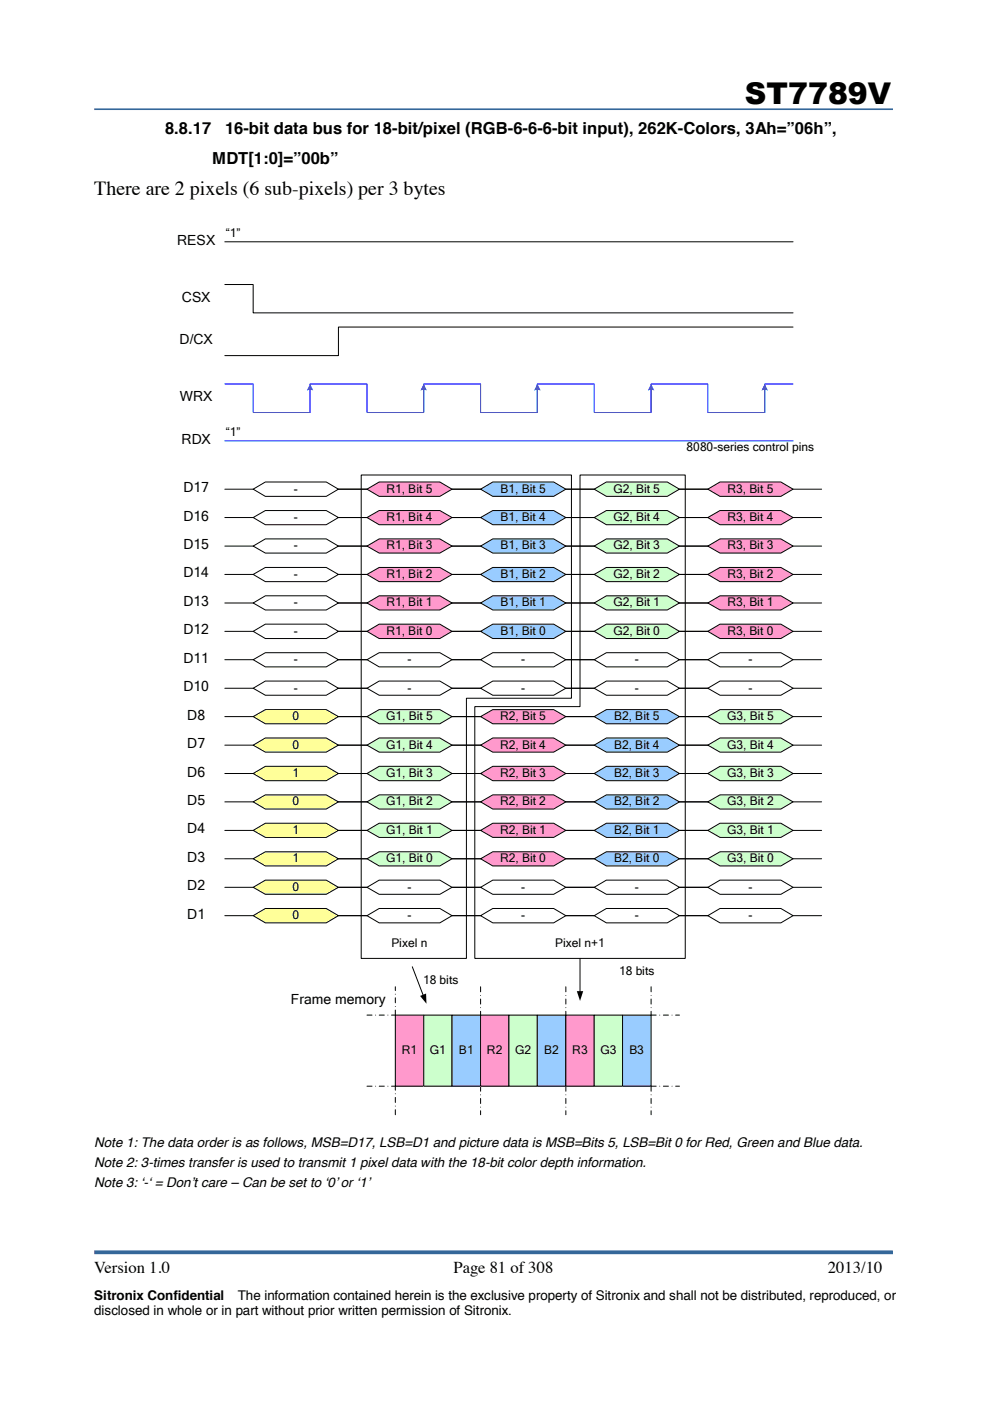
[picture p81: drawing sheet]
<svg xmlns="http://www.w3.org/2000/svg" width="210mm" height="297mm" viewBox="0 0 210 297" stroke-linecap="round" stroke-linejoin="round" font-family="sans-serif">
<defs><g id="words">
<text font-size="6.3" x="157.9" y="22">ST7789V</text>
<text font-size="4.2" x="20" y="41.3">There are 2 pixels (6 sub-pixels) per 3 bytes</text>
<g font-size="3.5">
<text x="35" y="28.4">8.8.17</text>
<text x="47.7" y="28.4">16-bit data bus for 18-bit/pixel (RGB-6-6-6-bit input), 262K-Colors, 3Ah=”06h”,</text>
<text x="45" y="34.8">MDT[1:0]=”00b”</text>
<text x="20" y="270">Version 1.0</text>
<text x="96.1" y="270">Page 81 of 308</text>
<text x="175.5" y="270">2013/10</text>
</g>
<g font-size="3">
<text x="37.5" y="51.9">RESX</text>
<text x="38.6" y="64">CSX</text>
<text x="38.1" y="73">D/CX</text>
<text x="38.1" y="85">WRX</text>
<text x="38.5" y="94.1">RDX</text>
<text x="38.9" y="104.4">D17</text>
<text x="38.9" y="110.4">D16</text>
<text x="38.9" y="116.4">D15</text>
<text x="38.9" y="122.4">D14</text>
<text x="38.9" y="128.4">D13</text>
<text x="38.9" y="134.5">D12</text>
<text x="38.9" y="140.5">D11</text>
<text x="38.9" y="146.5">D10</text>
<text x="39.7" y="152.6">D8</text>
<text x="39.7" y="158.6">D7</text>
<text x="39.7" y="164.6">D6</text>
<text x="39.7" y="170.6">D5</text>
<text x="39.7" y="176.7">D4</text>
<text x="39.7" y="182.7">D3</text>
<text x="39.7" y="188.7">D2</text>
<text x="39.7" y="194.8">D1</text>
<text x="61.7" y="212.9">Frame memory</text>
</g>
<g font-size="2.8">
<text x="20" y="243.2">Note 1: The data order is as follows, MSB=D17, LSB=D1 and picture data is MSB=Bits 5, LSB=Bit 0 for Red, Green and Blue data.</text>
<text x="20" y="247.5">Note 2: 3-times transfer is used to transmit 1 pixel data with the 18-bit color depth information.</text>
<text x="20" y="251.7">Note 3: ‘-‘ = Don’t care – Can be set to ‘0’ or ‘1’</text>
<text x="20" y="275.5">Sitronix Confidential</text>
<text x="50.4" y="275.5">The information contained herein is the exclusive property of Sitronix and shall not be distributed, reproduced, or</text>
<text x="20" y="278.8">disclosed in whole or in part without prior written permission of Sitronix.</text>
</g>
<g font-size="2.5">
<text x="47.9" y="50.2">“1”</text>
<text x="47.9" y="92.4">“1”</text>
<text x="145.6" y="95.7">8080-series control pins</text>
<text x="62.3" y="104.5">-</text>
<text x="82" y="104.5">R1, Bit 5</text>
<text x="106.1" y="104.5">B1, Bit 5</text>
<text x="130.1" y="104.5">G2, Bit 5</text>
<text x="154.3" y="104.5">R3, Bit 5</text>
<text x="62.3" y="110.5">-</text>
<text x="82" y="110.5">R1, Bit 4</text>
<text x="106.1" y="110.5">B1, Bit 4</text>
<text x="130.1" y="110.5">G2, Bit 4</text>
<text x="154.3" y="110.5">R3, Bit 4</text>
<text x="62.3" y="116.5">-</text>
<text x="82" y="116.5">R1, Bit 3</text>
<text x="106.1" y="116.5">B1, Bit 3</text>
<text x="130.1" y="116.5">G2, Bit 3</text>
<text x="154.3" y="116.5">R3, Bit 3</text>
<text x="62.3" y="122.6">-</text>
<text x="82" y="122.6">R1, Bit 2</text>
<text x="106.1" y="122.6">B1, Bit 2</text>
<text x="130.1" y="122.6">G2, Bit 2</text>
<text x="154.3" y="122.6">R3, Bit 2</text>
<text x="62.3" y="128.6">-</text>
<text x="82" y="128.6">R1, Bit 1</text>
<text x="106.1" y="128.6">B1, Bit 1</text>
<text x="130.1" y="128.6">G2, Bit 1</text>
<text x="154.3" y="128.6">R3, Bit 1</text>
<text x="62.3" y="134.6">-</text>
<text x="82" y="134.6">R1, Bit 0</text>
<text x="106.1" y="134.6">B1, Bit 0</text>
<text x="130.1" y="134.6">G2, Bit 0</text>
<text x="154.3" y="134.6">R3, Bit 0</text>
<text x="62.3" y="140.6">-</text>
<text x="86.4" y="140.6">-</text>
<text x="110.5" y="140.6">-</text>
<text x="134.6" y="140.6">-</text>
<text x="158.7" y="140.6">-</text>
<text x="62.3" y="146.6">-</text>
<text x="86.4" y="146.6">-</text>
<text x="110.5" y="146.6">-</text>
<text x="134.6" y="146.6">-</text>
<text x="158.7" y="146.6">-</text>
<text x="62" y="152.7">0</text>
<text x="81.9" y="152.7">G1, Bit 5</text>
<text x="106" y="152.7">R2, Bit 5</text>
<text x="130.2" y="152.7">B2, Bit 5</text>
<text x="154.2" y="152.7">G3, Bit 5</text>
<text x="62" y="158.7">0</text>
<text x="81.9" y="158.7">G1, Bit 4</text>
<text x="106" y="158.7">R2, Bit 4</text>
<text x="130.2" y="158.7">B2, Bit 4</text>
<text x="154.2" y="158.7">G3, Bit 4</text>
<text x="62" y="164.8">1</text>
<text x="81.9" y="164.8">G1, Bit 3</text>
<text x="106" y="164.8">R2, Bit 3</text>
<text x="130.2" y="164.8">B2, Bit 3</text>
<text x="154.2" y="164.8">G3, Bit 3</text>
<text x="62" y="170.8">0</text>
<text x="81.9" y="170.8">G1, Bit 2</text>
<text x="106" y="170.8">R2, Bit 2</text>
<text x="130.2" y="170.8">B2, Bit 2</text>
<text x="154.2" y="170.8">G3, Bit 2</text>
<text x="62" y="176.8">1</text>
<text x="81.9" y="176.8">G1, Bit 1</text>
<text x="106" y="176.8">R2, Bit 1</text>
<text x="130.2" y="176.8">B2, Bit 1</text>
<text x="154.2" y="176.8">G3, Bit 1</text>
<text x="62" y="182.8">1</text>
<text x="81.9" y="182.8">G1, Bit 0</text>
<text x="106" y="182.8">R2, Bit 0</text>
<text x="130.2" y="182.8">B2, Bit 0</text>
<text x="154.2" y="182.8">G3, Bit 0</text>
<text x="62" y="188.8">0</text>
<text x="86.4" y="188.8">-</text>
<text x="110.5" y="188.8">-</text>
<text x="134.6" y="188.8">-</text>
<text x="158.7" y="188.8">-</text>
<text x="62" y="194.9">0</text>
<text x="86.4" y="194.9">-</text>
<text x="110.5" y="194.9">-</text>
<text x="134.6" y="194.9">-</text>
<text x="158.7" y="194.9">-</text>
<text x="83" y="200.8">Pixel n</text>
<text x="117.7" y="200.8">Pixel n+1</text>
<text x="89.7" y="208.6">18 bits</text>
<text x="131.3" y="206.8">18 bits</text>
<text x="85.2" y="223.5">R1</text>
<text x="91.1" y="223.5">G1</text>
<text x="97.3" y="223.5">B1</text>
<text x="103.3" y="223.5">R2</text>
<text x="109.2" y="223.5">G2</text>
<text x="115.4" y="223.5">B2</text>
<text x="121.3" y="223.5">R3</text>
<text x="127.3" y="223.5">G3</text>
<text x="133.4" y="223.5">B3</text>
</g>
</g></defs>
<path d="M20 265.5h169.3" fill="none" stroke="#346799" stroke-width=".79" stroke-linecap="butt"/>
<path d="M20 23.2h169.3" fill="none" stroke="#346799" stroke-width=".35"/>
<path d="M123 100.7h22.3v102.5h-44.6v-53.4h22.3z" fill-rule="evenodd" fill="#fff"/>
<path d="M123 100.7h22.3v102.5h-44.6v-53.4h22.3z" fill="none" stroke="#010101" stroke-width=".21"/>
<path d="M76.6 100.7h44.6v47.3h-22.3v55.2h-22.3z" fill-rule="evenodd" fill="#fff"/>
<path d="M76.6 100.7h44.6v47.3h-22.3v55.2h-22.3z" fill="none" stroke="#010101" stroke-width=".21"/>
<path d="M53.7 103.7l2.6-1.5h12.9l2.6 1.5-2.6 1.5h-12.9z" fill-rule="evenodd" fill="#fff"/>
<path d="M47.7 103.7h6M53.7 103.7l2.6-1.5h12.9l2.6 1.5-2.6 1.5h-12.9zM71.8 103.7h6" fill="none" stroke="#010101" stroke-width=".21"/>
<path d="M47.7 81.4h6v6.1h12v-6.1h6.1M47.7 93.5h120.4M65.7 82.5v5" fill="none" stroke="#0101ff" stroke-width=".21"/>
<path d="M65.7 81.4l.7 1.4-.7-.2-.6 .2z" fill-rule="evenodd" fill="#0101ff"/>
<path d="M144.1 81.4h6v6.1h12v-6.1h6M162.1 82.5v5" fill="none" stroke="#0101ff" stroke-width=".21"/>
<path d="M162.1 81.4l.7 1.4-.7-.2-.6 .2z" fill-rule="evenodd" fill="#0101ff"/>
<path d="M120 81.4h6v6.1h12v-6.1h6.1M138 82.5v5" fill="none" stroke="#0101ff" stroke-width=".21"/>
<path d="M138 81.4l.7 1.4-.7-.2-.6 .2z" fill-rule="evenodd" fill="#0101ff"/>
<path d="M95.8 81.4h6.1v6.1h12v-6.1h6.1M113.9 82.5v5" fill="none" stroke="#0101ff" stroke-width=".21"/>
<path d="M113.9 81.4l.7 1.4-.7-.2-.7 .2z" fill-rule="evenodd" fill="#0101ff"/>
<path d="M71.8 81.4h6v6.1h12v-6.1h6M89.8 82.5v5" fill="none" stroke="#0101ff" stroke-width=".21"/>
<path d="M89.8 81.4l.7 1.4-.7-.2-.6 .2z" fill-rule="evenodd" fill="#0101ff"/>
<path d="M47.7 51.3h120.4M47.7 60.3h6v6h114.4M168.1 69.3h-96.3v6.1h-24.1" fill="none" stroke="#010101" stroke-width=".21"/>
<path d="M53.7 109.7l2.6-1.5h12.9l2.6 1.5-2.6 1.6h-12.9z" fill-rule="evenodd" fill="#fff"/>
<path d="M47.7 109.7h6M53.7 109.7l2.6-1.5h12.9l2.6 1.5-2.6 1.6h-12.9zM71.8 109.7h6" fill="none" stroke="#010101" stroke-width=".21"/>
<path d="M53.7 115.8l2.6-1.5h12.9l2.6 1.5-2.6 1.5h-12.9z" fill-rule="evenodd" fill="#fff"/>
<path d="M47.7 115.8h6M53.7 115.8l2.6-1.5h12.9l2.6 1.5-2.6 1.5h-12.9zM71.8 115.8h6" fill="none" stroke="#010101" stroke-width=".21"/>
<path d="M53.7 121.8l2.6-1.5h12.9l2.6 1.5-2.6 1.5h-12.9z" fill-rule="evenodd" fill="#fff"/>
<path d="M47.7 121.8h6M53.7 121.8l2.6-1.5h12.9l2.6 1.5-2.6 1.5h-12.9zM71.8 121.8h6" fill="none" stroke="#010101" stroke-width=".21"/>
<path d="M53.7 127.8l2.6-1.5h12.9l2.6 1.5-2.6 1.5h-12.9z" fill-rule="evenodd" fill="#fff"/>
<path d="M47.7 127.8h6M53.7 127.8l2.6-1.5h12.9l2.6 1.5-2.6 1.5h-12.9zM71.8 127.8h6" fill="none" stroke="#010101" stroke-width=".21"/>
<path d="M53.7 133.9l2.6-1.6h12.9l2.6 1.6-2.6 1.5h-12.9z" fill-rule="evenodd" fill="#fff"/>
<path d="M47.7 133.9h6M53.7 133.9l2.6-1.6h12.9l2.6 1.6-2.6 1.5h-12.9zM71.8 133.9h6" fill="none" stroke="#010101" stroke-width=".21"/>
<path d="M53.7 139.9l2.6-1.5h12.9l2.6 1.5-2.6 1.5h-12.9z" fill-rule="evenodd" fill="#fff"/>
<path d="M47.7 139.9h6M53.7 139.9l2.6-1.5h12.9l2.6 1.5-2.6 1.5h-12.9zM71.8 139.9h6" fill="none" stroke="#010101" stroke-width=".21"/>
<path d="M53.7 145.9l2.6-1.5h12.9l2.6 1.5-2.6 1.5h-12.9z" fill-rule="evenodd" fill="#fff"/>
<path d="M47.7 145.9h6M53.7 145.9l2.6-1.5h12.9l2.6 1.5-2.6 1.5h-12.9zM71.8 145.9h6M87.4 205l2.3 6.1" fill="none" stroke="#010101" stroke-width=".21"/>
<path d="M89.1 211.2l1.2-.5 .1 2.1z" fill="#010101"/>
<path d="M123 203.2v7.1" fill="none" stroke="#010101" stroke-width=".21"/>
<path d="M122.3 210.1h1.4l-.7 2.1z" fill="#010101"/>
<path d="M83.8 215.2h6v15.1h-6z" fill-rule="evenodd" fill="#f9c"/>
<path d="M83.8 215.2h6v15.1h-6z" fill="none" stroke="#010101" stroke-width=".21"/>
<path d="M89.8 215.2h6v15.1h-6z" fill-rule="evenodd" fill="#cfc"/>
<path d="M89.8 215.2h6v15.1h-6z" fill="none" stroke="#010101" stroke-width=".21"/>
<path d="M95.8 215.2h6.1v15.1h-6.1z" fill-rule="evenodd" fill="#9cf"/>
<path d="M95.8 215.2h6.1v15.1h-6.1z" fill="none" stroke="#010101" stroke-width=".21"/>
<path d="M77.8 215.2h6M83.8 215.2v-6M101.9 209.2v6M120 209.2v6M138 209.2v6M138 215.2h6.1M77.8 230.3h6M83.8 236.3v-6M101.9 230.3v6M120 230.3v6M138 230.3h6.1M138 230.3v6" fill="none" stroke="#010101" stroke-width=".21" stroke-dasharray="1.1 .8 0 .8"/>
<path d="M101.9 215.2h6v15.1h-6z" fill-rule="evenodd" fill="#f9c"/>
<path d="M101.9 215.2h6v15.1h-6z" fill="none" stroke="#010101" stroke-width=".21"/>
<path d="M107.9 215.2h6v15.1h-6z" fill-rule="evenodd" fill="#cfc"/>
<path d="M107.9 215.2h6v15.1h-6z" fill="none" stroke="#010101" stroke-width=".21"/>
<path d="M113.9 215.2h6.1v15.1h-6.1z" fill-rule="evenodd" fill="#9cf"/>
<path d="M113.9 215.2h6.1v15.1h-6.1z" fill="none" stroke="#010101" stroke-width=".21"/>
<path d="M120 215.2h6v15.1h-6z" fill-rule="evenodd" fill="#f9c"/>
<path d="M120 215.2h6v15.1h-6z" fill="none" stroke="#010101" stroke-width=".21"/>
<path d="M126 215.2h6v15.1h-6z" fill-rule="evenodd" fill="#cfc"/>
<path d="M126 215.2h6v15.1h-6z" fill="none" stroke="#010101" stroke-width=".21"/>
<path d="M132 215.2h6v15.1h-6z" fill-rule="evenodd" fill="#9cf"/>
<path d="M132 215.2h6v15.1h-6z" fill="none" stroke="#010101" stroke-width=".21"/>
<path d="M77.8 115.8l2.6-1.5h12.9l2.5 1.5-2.5 1.5h-12.9z" fill-rule="evenodd" fill="#f9c"/>
<path d="M71.8 115.8h6M77.8 115.8l2.6-1.5h12.9l2.5 1.5-2.5 1.5h-12.9zM95.8 115.8h6.1" fill="none" stroke="#010101" stroke-width=".21"/>
<path d="M53.7 151.9l2.6-1.4h12.9l2.6 1.4-2.6 1.6h-12.9z" fill-rule="evenodd" fill="#ff9"/>
<path d="M47.7 151.9h6M53.7 151.9l2.6-1.4h12.9l2.6 1.4-2.6 1.6h-12.9zM71.8 151.9h6" fill="none" stroke="#010101" stroke-width=".21"/>
<path d="M77.8 121.8l2.6-1.5h12.9l2.5 1.5-2.5 1.5h-12.9z" fill-rule="evenodd" fill="#f9c"/>
<path d="M71.8 121.8h6M77.8 121.8l2.6-1.5h12.9l2.5 1.5-2.5 1.5h-12.9zM95.8 121.8h6.1" fill="none" stroke="#010101" stroke-width=".21"/>
<path d="M53.7 158l2.6-1.5h12.9l2.6 1.5-2.6 1.5h-12.9z" fill-rule="evenodd" fill="#ff9"/>
<path d="M47.7 158h6M53.7 158l2.6-1.5h12.9l2.6 1.5-2.6 1.5h-12.9zM71.8 158h6" fill="none" stroke="#010101" stroke-width=".21"/>
<path d="M77.8 127.8l2.6-1.5h12.9l2.5 1.5-2.5 1.5h-12.9z" fill-rule="evenodd" fill="#f9c"/>
<path d="M71.8 127.8h6M77.8 127.8l2.6-1.5h12.9l2.5 1.5-2.5 1.5h-12.9zM95.8 127.8h6.1" fill="none" stroke="#010101" stroke-width=".21"/>
<path d="M53.7 164l2.6-1.5h12.9l2.6 1.5-2.6 1.5h-12.9z" fill-rule="evenodd" fill="#ff9"/>
<path d="M47.7 164h6M53.7 164l2.6-1.5h12.9l2.6 1.5-2.6 1.5h-12.9zM71.8 164h6" fill="none" stroke="#010101" stroke-width=".21"/>
<path d="M77.8 133.9l2.6-1.6h12.9l2.5 1.6-2.5 1.5h-12.9z" fill-rule="evenodd" fill="#f9c"/>
<path d="M71.8 133.9h6M77.8 133.9l2.6-1.6h12.9l2.5 1.6-2.5 1.5h-12.9zM95.8 133.9h6.1" fill="none" stroke="#010101" stroke-width=".21"/>
<path d="M53.7 170l2.6-1.5h12.9l2.6 1.5-2.6 1.5h-12.9z" fill-rule="evenodd" fill="#ff9"/>
<path d="M47.7 170h6M53.7 170l2.6-1.5h12.9l2.6 1.5-2.6 1.5h-12.9zM71.8 170h6" fill="none" stroke="#010101" stroke-width=".21"/>
<path d="M53.7 176.1l2.6-1.6h12.9l2.6 1.6-2.6 1.4h-12.9z" fill-rule="evenodd" fill="#ff9"/>
<path d="M47.7 176.1h6M53.7 176.1l2.6-1.6h12.9l2.6 1.6-2.6 1.4h-12.9zM71.8 176.1h6" fill="none" stroke="#010101" stroke-width=".21"/>
<path d="M53.7 182.1l2.6-1.5h12.9l2.6 1.5-2.6 1.5h-12.9z" fill-rule="evenodd" fill="#ff9"/>
<path d="M47.7 182.1h6M53.7 182.1l2.6-1.5h12.9l2.6 1.5-2.6 1.5h-12.9zM71.8 182.1h6" fill="none" stroke="#010101" stroke-width=".21"/>
<path d="M53.7 188.1l2.6-1.5h12.9l2.6 1.5-2.6 1.5h-12.9z" fill-rule="evenodd" fill="#ff9"/>
<path d="M47.7 188.1h6M53.7 188.1l2.6-1.5h12.9l2.6 1.5-2.6 1.5h-12.9zM71.8 188.1h6" fill="none" stroke="#010101" stroke-width=".21"/>
<path d="M53.7 194.1l2.6-1.5h12.9l2.6 1.5-2.6 1.6h-12.9z" fill-rule="evenodd" fill="#ff9"/>
<path d="M47.7 194.1h6M53.7 194.1l2.6-1.5h12.9l2.6 1.5-2.6 1.6h-12.9zM71.8 194.1h6" fill="none" stroke="#010101" stroke-width=".21"/>
<path d="M101.9 115.8l2.6-1.5h12.9l2.6 1.5-2.6 1.5h-12.9z" fill-rule="evenodd" fill="#9cf"/>
<path d="M95.8 115.8h6.1M101.9 115.8l2.6-1.5h12.9l2.6 1.5-2.6 1.5h-12.9zM120 115.8h6" fill="none" stroke="#010101" stroke-width=".21"/>
<path d="M101.9 121.8l2.6-1.5h12.9l2.6 1.5-2.6 1.5h-12.9z" fill-rule="evenodd" fill="#9cf"/>
<path d="M95.8 121.8h6.1M101.9 121.8l2.6-1.5h12.9l2.6 1.5-2.6 1.5h-12.9zM120 121.8h6" fill="none" stroke="#010101" stroke-width=".21"/>
<path d="M101.9 127.8l2.6-1.5h12.9l2.6 1.5-2.6 1.5h-12.9z" fill-rule="evenodd" fill="#9cf"/>
<path d="M95.8 127.8h6.1M101.9 127.8l2.6-1.5h12.9l2.6 1.5-2.6 1.5h-12.9zM120 127.8h6" fill="none" stroke="#010101" stroke-width=".21"/>
<path d="M101.9 133.9l2.6-1.6h12.9l2.6 1.6-2.6 1.5h-12.9z" fill-rule="evenodd" fill="#9cf"/>
<path d="M95.8 133.9h6.1M101.9 133.9l2.6-1.6h12.9l2.6 1.6-2.6 1.5h-12.9zM120 133.9h6" fill="none" stroke="#010101" stroke-width=".21"/>
<path d="M126 164l2.6-1.5h12.9l2.6 1.5-2.6 1.5h-12.9z" fill-rule="evenodd" fill="#9cf"/>
<path d="M120 164h6M126 164l2.6-1.5h12.9l2.6 1.5-2.6 1.5h-12.9zM144.1 164h6" fill="none" stroke="#010101" stroke-width=".21"/>
<path d="M126 170l2.6-1.5h12.9l2.6 1.5-2.6 1.5h-12.9z" fill-rule="evenodd" fill="#9cf"/>
<path d="M120 170h6M126 170l2.6-1.5h12.9l2.6 1.5-2.6 1.5h-12.9zM144.1 170h6" fill="none" stroke="#010101" stroke-width=".21"/>
<path d="M126 176.1l2.6-1.6h12.9l2.6 1.6-2.6 1.4h-12.9z" fill-rule="evenodd" fill="#9cf"/>
<path d="M120 176.1h6M126 176.1l2.6-1.6h12.9l2.6 1.6-2.6 1.4h-12.9zM144.1 176.1h6" fill="none" stroke="#010101" stroke-width=".21"/>
<path d="M126 182.1l2.6-1.5h12.9l2.6 1.5-2.6 1.5h-12.9z" fill-rule="evenodd" fill="#9cf"/>
<path d="M120 182.1h6M126 182.1l2.6-1.5h12.9l2.6 1.5-2.6 1.5h-12.9zM144.1 182.1h6" fill="none" stroke="#010101" stroke-width=".21"/>
<path d="M101.9 109.7l2.6-1.5h12.9l2.6 1.5-2.6 1.6h-12.9z" fill-rule="evenodd" fill="#9cf"/>
<path d="M95.8 109.7h6.1M101.9 109.7l2.6-1.5h12.9l2.6 1.5-2.6 1.6h-12.9zM120 109.7h6" fill="none" stroke="#010101" stroke-width=".21"/>
<path d="M126 158l2.6-1.5h12.9l2.6 1.5-2.6 1.5h-12.9z" fill-rule="evenodd" fill="#9cf"/>
<path d="M120 158h6M126 158l2.6-1.5h12.9l2.6 1.5-2.6 1.5h-12.9zM144.1 158h6" fill="none" stroke="#010101" stroke-width=".21"/>
<path d="M77.8 109.7l2.6-1.5h12.9l2.5 1.5-2.5 1.6h-12.9z" fill-rule="evenodd" fill="#f9c"/>
<path d="M71.8 109.7h6M77.8 109.7l2.6-1.5h12.9l2.5 1.5-2.5 1.6h-12.9zM95.8 109.7h6.1" fill="none" stroke="#010101" stroke-width=".21"/>
<path d="M77.8 164l2.6-1.5h12.9l2.5 1.5-2.5 1.5h-12.9z" fill-rule="evenodd" fill="#cfc"/>
<path d="M71.8 164h6M77.8 164l2.6-1.5h12.9l2.5 1.5-2.5 1.5h-12.9zM95.8 164h6.1" fill="none" stroke="#010101" stroke-width=".21"/>
<path d="M77.8 170l2.6-1.5h12.9l2.5 1.5-2.5 1.5h-12.9z" fill-rule="evenodd" fill="#cfc"/>
<path d="M71.8 170h6M77.8 170l2.6-1.5h12.9l2.5 1.5-2.5 1.5h-12.9zM95.8 170h6.1" fill="none" stroke="#010101" stroke-width=".21"/>
<path d="M77.8 176.1l2.6-1.6h12.9l2.5 1.6-2.5 1.4h-12.9z" fill-rule="evenodd" fill="#cfc"/>
<path d="M71.8 176.1h6M77.8 176.1l2.6-1.6h12.9l2.5 1.6-2.5 1.4h-12.9zM95.8 176.1h6.1" fill="none" stroke="#010101" stroke-width=".21"/>
<path d="M77.8 182.1l2.6-1.5h12.9l2.5 1.5-2.5 1.5h-12.9z" fill-rule="evenodd" fill="#cfc"/>
<path d="M71.8 182.1h6M77.8 182.1l2.6-1.5h12.9l2.5 1.5-2.5 1.5h-12.9zM95.8 182.1h6.1" fill="none" stroke="#010101" stroke-width=".21"/>
<path d="M150.1 164l2.6-1.5h12.9l2.5 1.5-2.5 1.5h-12.9z" fill-rule="evenodd" fill="#cfc"/>
<path d="M144.1 164h6M150.1 164l2.6-1.5h12.9l2.5 1.5-2.5 1.5h-12.9zM168.1 164h6.1" fill="none" stroke="#010101" stroke-width=".21"/>
<path d="M150.1 170l2.6-1.5h12.9l2.5 1.5-2.5 1.5h-12.9z" fill-rule="evenodd" fill="#cfc"/>
<path d="M144.1 170h6M150.1 170l2.6-1.5h12.9l2.5 1.5-2.5 1.5h-12.9zM168.1 170h6.1" fill="none" stroke="#010101" stroke-width=".21"/>
<path d="M150.1 176.1l2.6-1.6h12.9l2.5 1.6-2.5 1.4h-12.9z" fill-rule="evenodd" fill="#cfc"/>
<path d="M144.1 176.1h6M150.1 176.1l2.6-1.6h12.9l2.5 1.6-2.5 1.4h-12.9zM168.1 176.1h6.1" fill="none" stroke="#010101" stroke-width=".21"/>
<path d="M150.1 182.1l2.6-1.5h12.9l2.5 1.5-2.5 1.5h-12.9z" fill-rule="evenodd" fill="#cfc"/>
<path d="M144.1 182.1h6M150.1 182.1l2.6-1.5h12.9l2.5 1.5-2.5 1.5h-12.9zM168.1 182.1h6.1" fill="none" stroke="#010101" stroke-width=".21"/>
<path d="M77.8 151.9l2.6-1.4h12.9l2.5 1.4-2.5 1.6h-12.9z" fill-rule="evenodd" fill="#cfc"/>
<path d="M71.8 151.9h6M77.8 151.9l2.6-1.4h12.9l2.5 1.4-2.5 1.6h-12.9zM95.8 151.9h6.1" fill="none" stroke="#010101" stroke-width=".21"/>
<path d="M77.8 158l2.6-1.5h12.9l2.5 1.5-2.5 1.5h-12.9z" fill-rule="evenodd" fill="#cfc"/>
<path d="M71.8 158h6M77.8 158l2.6-1.5h12.9l2.5 1.5-2.5 1.5h-12.9zM95.8 158h6.1" fill="none" stroke="#010101" stroke-width=".21"/>
<path d="M150.1 151.9l2.6-1.4h12.9l2.5 1.4-2.5 1.6h-12.9z" fill-rule="evenodd" fill="#cfc"/>
<path d="M144.1 151.9h6M150.1 151.9l2.6-1.4h12.9l2.5 1.4-2.5 1.6h-12.9zM168.1 151.9h6.1" fill="none" stroke="#010101" stroke-width=".21"/>
<path d="M150.1 158l2.6-1.5h12.9l2.5 1.5-2.5 1.5h-12.9z" fill-rule="evenodd" fill="#cfc"/>
<path d="M144.1 158h6M150.1 158l2.6-1.5h12.9l2.5 1.5-2.5 1.5h-12.9zM168.1 158h6.1" fill="none" stroke="#010101" stroke-width=".21"/>
<path d="M77.8 103.7l2.6-1.5h12.9l2.5 1.5-2.5 1.5h-12.9z" fill-rule="evenodd" fill="#f9c"/>
<path d="M71.8 103.7h6M77.8 103.7l2.6-1.5h12.9l2.5 1.5-2.5 1.5h-12.9zM95.8 103.7h6.1" fill="none" stroke="#010101" stroke-width=".21"/>
<path d="M77.8 139.9l2.6-1.5h12.9l2.5 1.5-2.5 1.5h-12.9z" fill-rule="evenodd" fill="#fff"/>
<path d="M71.8 139.9h6M77.8 139.9l2.6-1.5h12.9l2.5 1.5-2.5 1.5h-12.9zM95.8 139.9h6.1" fill="none" stroke="#010101" stroke-width=".21"/>
<path d="M101.9 139.9l2.6-1.5h12.9l2.6 1.5-2.6 1.5h-12.9z" fill-rule="evenodd" fill="#fff"/>
<path d="M95.8 139.9h6.1M101.9 139.9l2.6-1.5h12.9l2.6 1.5-2.6 1.5h-12.9zM120 139.9h6" fill="none" stroke="#010101" stroke-width=".21"/>
<path d="M126 139.9l2.6-1.5h12.9l2.6 1.5-2.6 1.5h-12.9z" fill-rule="evenodd" fill="#fff"/>
<path d="M120 139.9h6M126 139.9l2.6-1.5h12.9l2.6 1.5-2.6 1.5h-12.9zM144.1 139.9h6" fill="none" stroke="#010101" stroke-width=".21"/>
<path d="M150.1 139.9l2.6-1.5h12.9l2.5 1.5-2.5 1.5h-12.9z" fill-rule="evenodd" fill="#fff"/>
<path d="M144.1 139.9h6M150.1 139.9l2.6-1.5h12.9l2.5 1.5-2.5 1.5h-12.9zM168.1 139.9h6.1" fill="none" stroke="#010101" stroke-width=".21"/>
<path d="M77.8 145.9l2.6-1.5h12.9l2.5 1.5-2.5 1.5h-12.9z" fill-rule="evenodd" fill="#fff"/>
<path d="M71.8 145.9h6M77.8 145.9l2.6-1.5h12.9l2.5 1.5-2.5 1.5h-12.9zM95.8 145.9h6.1" fill="none" stroke="#010101" stroke-width=".21"/>
<path d="M101.9 145.9l2.6-1.5h12.9l2.6 1.5-2.6 1.5h-12.9z" fill-rule="evenodd" fill="#fff"/>
<path d="M95.8 145.9h6.1M101.9 145.9l2.6-1.5h12.9l2.6 1.5-2.6 1.5h-12.9zM120 145.9h6" fill="none" stroke="#010101" stroke-width=".21"/>
<path d="M126 145.9l2.6-1.5h12.9l2.6 1.5-2.6 1.5h-12.9z" fill-rule="evenodd" fill="#fff"/>
<path d="M120 145.9h6M126 145.9l2.6-1.5h12.9l2.6 1.5-2.6 1.5h-12.9zM144.1 145.9h6" fill="none" stroke="#010101" stroke-width=".21"/>
<path d="M150.1 145.9l2.6-1.5h12.9l2.5 1.5-2.5 1.5h-12.9z" fill-rule="evenodd" fill="#fff"/>
<path d="M144.1 145.9h6M150.1 145.9l2.6-1.5h12.9l2.5 1.5-2.5 1.5h-12.9zM168.1 145.9h6.1" fill="none" stroke="#010101" stroke-width=".21"/>
<path d="M101.9 103.7l2.6-1.5h12.9l2.6 1.5-2.6 1.5h-12.9z" fill-rule="evenodd" fill="#9cf"/>
<path d="M95.8 103.7h6.1M101.9 103.7l2.6-1.5h12.9l2.6 1.5-2.6 1.5h-12.9zM120 103.7h6" fill="none" stroke="#010101" stroke-width=".21"/>
<path d="M126 151.9l2.6-1.4h12.9l2.6 1.4-2.6 1.6h-12.9z" fill-rule="evenodd" fill="#9cf"/>
<path d="M120 151.9h6M126 151.9l2.6-1.4h12.9l2.6 1.4-2.6 1.6h-12.9zM144.1 151.9h6" fill="none" stroke="#010101" stroke-width=".21"/>
<path d="M77.8 188.1l2.6-1.5h12.9l2.5 1.5-2.5 1.5h-12.9z" fill-rule="evenodd" fill="#fff"/>
<path d="M71.8 188.1h6M77.8 188.1l2.6-1.5h12.9l2.5 1.5-2.5 1.5h-12.9zM95.8 188.1h6.1" fill="none" stroke="#010101" stroke-width=".21"/>
<path d="M101.9 188.1l2.6-1.5h12.9l2.6 1.5-2.6 1.5h-12.9z" fill-rule="evenodd" fill="#fff"/>
<path d="M95.8 188.1h6.1M101.9 188.1l2.6-1.5h12.9l2.6 1.5-2.6 1.5h-12.9zM120 188.1h6" fill="none" stroke="#010101" stroke-width=".21"/>
<path d="M126 188.1l2.6-1.5h12.9l2.6 1.5-2.6 1.5h-12.9z" fill-rule="evenodd" fill="#fff"/>
<path d="M120 188.1h6M126 188.1l2.6-1.5h12.9l2.6 1.5-2.6 1.5h-12.9zM144.1 188.1h6" fill="none" stroke="#010101" stroke-width=".21"/>
<path d="M150.1 188.1l2.6-1.5h12.9l2.5 1.5-2.5 1.5h-12.9z" fill-rule="evenodd" fill="#fff"/>
<path d="M144.1 188.1h6M150.1 188.1l2.6-1.5h12.9l2.5 1.5-2.5 1.5h-12.9zM168.1 188.1h6.1" fill="none" stroke="#010101" stroke-width=".21"/>
<path d="M77.8 194.1l2.6-1.5h12.9l2.5 1.5-2.5 1.6h-12.9z" fill-rule="evenodd" fill="#fff"/>
<path d="M71.8 194.1h6M77.8 194.1l2.6-1.5h12.9l2.5 1.5-2.5 1.6h-12.9zM95.8 194.1h6.1" fill="none" stroke="#010101" stroke-width=".21"/>
<path d="M101.9 194.1l2.6-1.5h12.9l2.6 1.5-2.6 1.6h-12.9z" fill-rule="evenodd" fill="#fff"/>
<path d="M95.8 194.1h6.1M101.9 194.1l2.6-1.5h12.9l2.6 1.5-2.6 1.6h-12.9zM120 194.1h6" fill="none" stroke="#010101" stroke-width=".21"/>
<path d="M126 194.1l2.6-1.5h12.9l2.6 1.5-2.6 1.6h-12.9z" fill-rule="evenodd" fill="#fff"/>
<path d="M120 194.1h6M126 194.1l2.6-1.5h12.9l2.6 1.5-2.6 1.6h-12.9zM144.1 194.1h6" fill="none" stroke="#010101" stroke-width=".21"/>
<path d="M150.1 194.1l2.6-1.5h12.9l2.5 1.5-2.5 1.6h-12.9z" fill-rule="evenodd" fill="#fff"/>
<path d="M144.1 194.1h6M150.1 194.1l2.6-1.5h12.9l2.5 1.5-2.5 1.6h-12.9zM168.1 194.1h6.1" fill="none" stroke="#010101" stroke-width=".21"/>
<path d="M101.9 164l2.6-1.5h12.9l2.6 1.5-2.6 1.5h-12.9z" fill-rule="evenodd" fill="#f9c"/>
<path d="M95.8 164h6.1M101.9 164l2.6-1.5h12.9l2.6 1.5-2.6 1.5h-12.9zM120 164h6" fill="none" stroke="#010101" stroke-width=".21"/>
<path d="M101.9 170l2.6-1.5h12.9l2.6 1.5-2.6 1.5h-12.9z" fill-rule="evenodd" fill="#f9c"/>
<path d="M95.8 170h6.1M101.9 170l2.6-1.5h12.9l2.6 1.5-2.6 1.5h-12.9zM120 170h6" fill="none" stroke="#010101" stroke-width=".21"/>
<path d="M101.9 176.1l2.6-1.6h12.9l2.6 1.6-2.6 1.4h-12.9z" fill-rule="evenodd" fill="#f9c"/>
<path d="M95.8 176.1h6.1M101.9 176.1l2.6-1.6h12.9l2.6 1.6-2.6 1.4h-12.9zM120 176.1h6" fill="none" stroke="#010101" stroke-width=".21"/>
<path d="M101.9 182.1l2.6-1.5h12.9l2.6 1.5-2.6 1.5h-12.9z" fill-rule="evenodd" fill="#f9c"/>
<path d="M95.8 182.1h6.1M101.9 182.1l2.6-1.5h12.9l2.6 1.5-2.6 1.5h-12.9zM120 182.1h6" fill="none" stroke="#010101" stroke-width=".21"/>
<path d="M101.9 158l2.6-1.5h12.9l2.6 1.5-2.6 1.5h-12.9z" fill-rule="evenodd" fill="#f9c"/>
<path d="M95.8 158h6.1M101.9 158l2.6-1.5h12.9l2.6 1.5-2.6 1.5h-12.9zM120 158h6" fill="none" stroke="#010101" stroke-width=".21"/>
<path d="M101.9 151.9l2.6-1.4h12.9l2.6 1.4-2.6 1.6h-12.9z" fill-rule="evenodd" fill="#f9c"/>
<path d="M95.8 151.9h6.1M101.9 151.9l2.6-1.4h12.9l2.6 1.4-2.6 1.6h-12.9zM120 151.9h6" fill="none" stroke="#010101" stroke-width=".21"/>
<path d="M126 115.8l2.6-1.5h12.9l2.6 1.5-2.6 1.5h-12.9z" fill-rule="evenodd" fill="#cfc"/>
<path d="M120 115.8h6M126 115.8l2.6-1.5h12.9l2.6 1.5-2.6 1.5h-12.9zM144.1 115.8h6" fill="none" stroke="#010101" stroke-width=".21"/>
<path d="M126 121.8l2.6-1.5h12.9l2.6 1.5-2.6 1.5h-12.9z" fill-rule="evenodd" fill="#cfc"/>
<path d="M120 121.8h6M126 121.8l2.6-1.5h12.9l2.6 1.5-2.6 1.5h-12.9zM144.1 121.8h6" fill="none" stroke="#010101" stroke-width=".21"/>
<path d="M126 127.8l2.6-1.5h12.9l2.6 1.5-2.6 1.5h-12.9z" fill-rule="evenodd" fill="#cfc"/>
<path d="M120 127.8h6M126 127.8l2.6-1.5h12.9l2.6 1.5-2.6 1.5h-12.9zM144.1 127.8h6" fill="none" stroke="#010101" stroke-width=".21"/>
<path d="M126 133.9l2.6-1.6h12.9l2.6 1.6-2.6 1.5h-12.9z" fill-rule="evenodd" fill="#cfc"/>
<path d="M120 133.9h6M126 133.9l2.6-1.6h12.9l2.6 1.6-2.6 1.5h-12.9zM144.1 133.9h6" fill="none" stroke="#010101" stroke-width=".21"/>
<path d="M126 103.7l2.6-1.5h12.9l2.6 1.5-2.6 1.5h-12.9z" fill-rule="evenodd" fill="#cfc"/>
<path d="M120 103.7h6M126 103.7l2.6-1.5h12.9l2.6 1.5-2.6 1.5h-12.9zM144.1 103.7h6" fill="none" stroke="#010101" stroke-width=".21"/>
<path d="M126 109.7l2.6-1.5h12.9l2.6 1.5-2.6 1.6h-12.9z" fill-rule="evenodd" fill="#cfc"/>
<path d="M120 109.7h6M126 109.7l2.6-1.5h12.9l2.6 1.5-2.6 1.6h-12.9zM144.1 109.7h6" fill="none" stroke="#010101" stroke-width=".21"/>
<path d="M150.1 115.8l2.6-1.5h12.9l2.5 1.5-2.5 1.5h-12.9z" fill-rule="evenodd" fill="#f9c"/>
<path d="M144.1 115.8h6M150.1 115.8l2.6-1.5h12.9l2.5 1.5-2.5 1.5h-12.9zM168.1 115.8h6.1" fill="none" stroke="#010101" stroke-width=".21"/>
<path d="M150.1 121.8l2.6-1.5h12.9l2.5 1.5-2.5 1.5h-12.9z" fill-rule="evenodd" fill="#f9c"/>
<path d="M144.1 121.8h6M150.1 121.8l2.6-1.5h12.9l2.5 1.5-2.5 1.5h-12.9zM168.1 121.8h6.1" fill="none" stroke="#010101" stroke-width=".21"/>
<path d="M150.1 127.8l2.6-1.5h12.9l2.5 1.5-2.5 1.5h-12.9z" fill-rule="evenodd" fill="#f9c"/>
<path d="M144.1 127.8h6M150.1 127.8l2.6-1.5h12.9l2.5 1.5-2.5 1.5h-12.9zM168.1 127.8h6.1" fill="none" stroke="#010101" stroke-width=".21"/>
<path d="M150.1 133.9l2.6-1.6h12.9l2.5 1.6-2.5 1.5h-12.9z" fill-rule="evenodd" fill="#f9c"/>
<path d="M144.1 133.9h6M150.1 133.9l2.6-1.6h12.9l2.5 1.6-2.5 1.5h-12.9zM168.1 133.9h6.1" fill="none" stroke="#010101" stroke-width=".21"/>
<path d="M150.1 109.7l2.6-1.5h12.9l2.5 1.5-2.5 1.6h-12.9z" fill-rule="evenodd" fill="#f9c"/>
<path d="M144.1 109.7h6M150.1 109.7l2.6-1.5h12.9l2.5 1.5-2.5 1.6h-12.9zM168.1 109.7h6.1" fill="none" stroke="#010101" stroke-width=".21"/>
<path d="M150.1 103.7l2.6-1.5h12.9l2.5 1.5-2.5 1.5h-12.9z" fill-rule="evenodd" fill="#f9c"/>
<path d="M144.1 103.7h6M150.1 103.7l2.6-1.5h12.9l2.5 1.5-2.5 1.5h-12.9zM168.1 103.7h6.1" fill="none" stroke="#010101" stroke-width=".21"/>
<use href="#words"/>
</svg>
